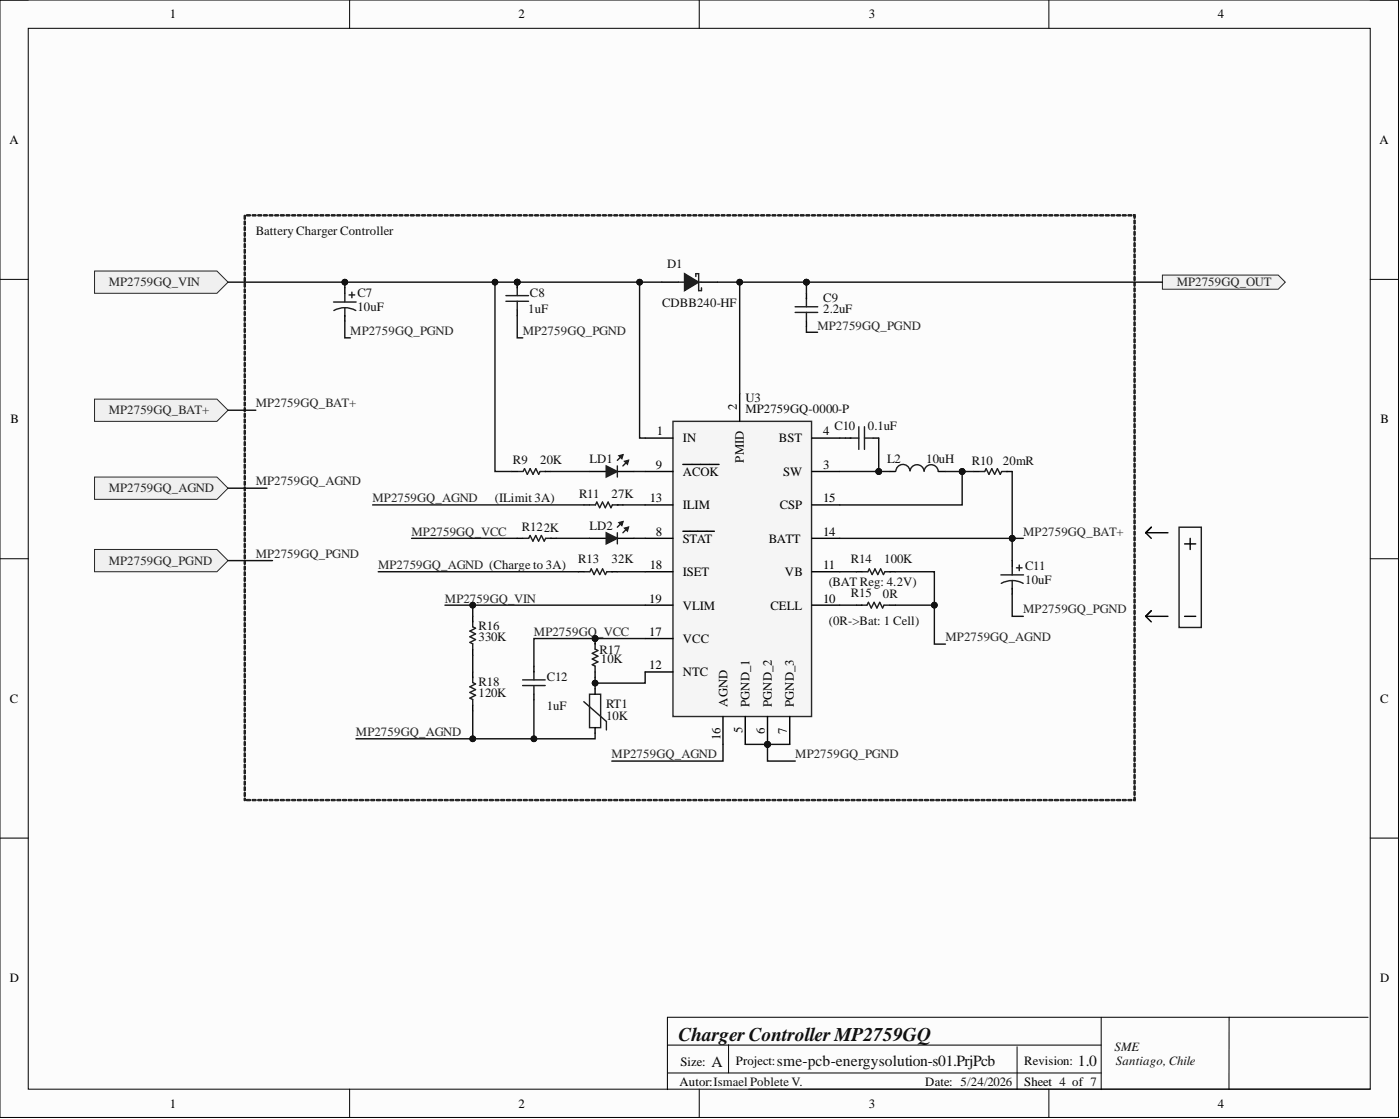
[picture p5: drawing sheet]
<svg xmlns="http://www.w3.org/2000/svg" width="251mm" height="201mm" viewBox="0 0 251 201" stroke-linecap="round" stroke-linejoin="round" font-family="sans-serif">
<defs><g id="words">
<text font-size="3.5" fill="#0e0e0e" x="121.7" y="186.8">Charger Controller MP2759GQ</text>
<g font-size="2.8" fill="#0e0e0e">
<text x="127.6" y="191.3">A</text>
<text x="139.4" y="191.2">sme-pcb-energysolution-s01.PrjPcb</text>
<text x="193.4" y="191.2">1.0</text>
</g>
<g font-size="2.3">
<text x="30.5" y="3.3">1</text>
<text x="93" y="3.3">2</text>
<text x="155.9" y="3.3">3</text>
<text x="218.5" y="3.3">4</text>
<text x="1.7" y="25.8">A</text>
<text x="247.5" y="25.8">A</text>
<text x="1.9" y="76">B</text>
<text x="132.2" y="73.6" transform="rotate(-90 132.2 73.6)">2</text>
<text x="247.7" y="76">B</text>
<text x="117.9" y="78.1">1</text>
<text x="122.5" y="79.3">IN</text>
<text x="133.5" y="83" transform="rotate(-90 133.5 83)">PMID</text>
<text x="139.7" y="79.3">BST</text>
<text x="147.7" y="78.1">4</text>
<text x="117.7" y="84.1">9</text>
<text x="122.5" y="85.3">ACOK</text>
<text x="140.5" y="85.3">SW</text>
<text x="147.7" y="84.1">3</text>
<text x="116.6" y="90.1">13</text>
<text x="122.5" y="91.3">ILIM</text>
<text x="139.9" y="91.3">CSP</text>
<text x="147.7" y="90.1">15</text>
<text x="117.7" y="96.1">8</text>
<text x="122.5" y="97.4">STAT</text>
<text x="138" y="97.4">BATT</text>
<text x="147.7" y="96.1">14</text>
<text x="116.6" y="102.1">18</text>
<text x="122.5" y="103.4">ISET</text>
<text x="140.8" y="103.4">VB</text>
<text x="147.7" y="102.1">11</text>
<text x="116.5" y="108.1">19</text>
<text x="122.5" y="109.4">VLIM</text>
<text x="138.2" y="109.4">CELL</text>
<text x="147.7" y="108.1">10</text>
<text x="116.5" y="114">17</text>
<text x="122.5" y="115.3">VCC</text>
<text x="116.5" y="120">12</text>
<text x="122.5" y="121.3">NTC</text>
<text x="1.8" y="126">C</text>
<text x="130.5" y="126.8" transform="rotate(-90 130.5 126.8)">AGND</text>
<text x="133.2" y="131.5" transform="rotate(-90 133.2 131.5)">5</text>
<text x="134.5" y="126.8" transform="rotate(-90 134.5 126.8)">PGND_1</text>
<text x="137.2" y="131.6" transform="rotate(-90 137.2 131.6)">6</text>
<text x="138.5" y="126.8" transform="rotate(-90 138.5 126.8)">PGND_2</text>
<text x="141.2" y="131.6" transform="rotate(-90 141.2 131.6)">7</text>
<text x="142.4" y="126.8" transform="rotate(-90 142.4 126.8)">PGND_3</text>
<text x="247.6" y="126">C</text>
<text x="129.3" y="132.8" transform="rotate(-90 129.3 132.8)">16</text>
<text x="1.8" y="176.2">D</text>
<text x="247.6" y="176.2">D</text>
<text x="122.1" y="191.2">Size:</text>
<text x="132" y="191.1">Project:</text>
<text x="183.7" y="191.1">Revision:</text>
<text x="121.9" y="194.9">Autor:Ismael Poblete V.</text>
<text x="166" y="194.9">Date: 5/24/2026</text>
<text x="183.7" y="194.9">Sheet 4 of 7</text>
<text x="30.5" y="198.7">1</text>
<text x="93" y="198.7">2</text>
<text x="155.9" y="198.7">3</text>
<text x="218.5" y="198.7">4</text>
</g>
<g font-size="2.3" fill="#0e0e0e">
<text x="45.9" y="42.1">Battery Charger Controller</text>
<text x="64.1" y="53.2">C7</text>
<text x="95" y="53.3">C8</text>
<text x="119.7" y="48.1">D1</text>
<text x="64.1" y="55.7">10uF</text>
<text x="94.8" y="56.1">1uF</text>
<text x="118.8" y="55.2">CDBB240-HF</text>
<text x="147.7" y="56.1">2.2uF</text>
<text x="147.7" y="54.1">C9</text>
<text x="133.7" y="72.1">U3</text>
<text x="133.7" y="74.1">MP2759GQ-0000-P</text>
<text x="149.7" y="77.1">C10</text>
<text x="155.7" y="77.1">0.1uF</text>
<text x="92" y="83.2">R9</text>
<text x="96.9" y="83.2">20K</text>
<text x="105.8" y="83.1">LD1</text>
<text x="159.2" y="83.1">L2</text>
<text x="166.2" y="83.1">10uH</text>
<text x="174.4" y="83.5">R10</text>
<text x="179.9" y="83.5">20mR</text>
<text x="103.9" y="89.3">R11</text>
<text x="109.7" y="89.3">27K</text>
<text x="88.8" y="90.1">(ILimit 3A)</text>
<text x="93.6" y="95.3">R122K</text>
<text x="105.8" y="95.1">LD2</text>
<text x="103.7" y="101.1">R13</text>
<text x="109.7" y="101.1">32K</text>
<text x="152.7" y="101.1">R14</text>
<text x="158.7" y="101.1">100K</text>
<text x="148.7" y="105.1">(BAT Reg: 4.2V)</text>
<text x="152.7" y="107.1">R15</text>
<text x="158.4" y="107.3">0R</text>
<text x="183.9" y="104.7">10uF</text>
<text x="183.9" y="102.2">C11</text>
<text x="85.8" y="113.1">R16</text>
<text x="148.7" y="112.1">(0R-&gt;Bat: 1 Cell)</text>
<text x="85.8" y="115">330K</text>
<text x="107.5" y="117.2">R17</text>
<text x="107.8" y="119">10K</text>
<text x="85.8" y="125">120K</text>
<text x="85.8" y="123.1">R18</text>
<text x="98.1" y="122.2">C12</text>
<text x="98.1" y="127.3">1uF</text>
<text x="108.7" y="129.1">10K</text>
<text x="108.7" y="127">RT1</text>
<text x="200" y="188.5">SME</text>
<text x="200.2" y="191.1">Santiago, Chile</text>
</g>
<g font-size="2.3" fill="#262626">
<text x="19.5" y="51.3">MP2759GQ_VIN</text>
<text x="211.1" y="51.3">MP2759GQ_OUT</text>
<text x="146.7" y="59.1">MP2759GQ_PGND</text>
<text x="62.9" y="60.1">MP2759GQ_PGND</text>
<text x="93.8" y="60.1">MP2759GQ_PGND</text>
<text x="19.5" y="74.3">MP2759GQ_BAT+</text>
<text x="45.9" y="73.1">MP2759GQ_BAT+</text>
<text x="19.5" y="88.3">MP2759GQ_AGND</text>
<text x="45.9" y="87">MP2759GQ_AGND</text>
<text x="66.8" y="90.1">MP2759GQ_AGND</text>
<text x="19.5" y="101.3">MP2759GQ_PGND</text>
<text x="45.9" y="100.1">MP2759GQ_PGND</text>
<text x="73.8" y="96.1">MP2759GQ_VCC</text>
<text x="183.6" y="96.1">MP2759GQ_BAT+</text>
<text x="67.8" y="102.1">MP2759GQ_AGND (Charge to 3A)</text>
<text x="79.8" y="108.1">MP2759GQ_VIN</text>
<text x="183.6" y="110">MP2759GQ_PGND</text>
<text x="95.8" y="114">MP2759GQ_VCC</text>
<text x="169.6" y="115">MP2759GQ_AGND</text>
<text x="63.9" y="132">MP2759GQ_AGND</text>
<text x="109.7" y="136">MP2759GQ_AGND</text>
<text x="142.7" y="136">MP2759GQ_PGND</text>
</g>
</g></defs>
<path d="M0 0h250.9v200.5h-250.9z" fill-rule="evenodd" fill="#fcfcfc"/>
<path d="M0 0h250.9v200.5h-250.9z" fill="none" stroke="#000" stroke-width=".18"/>
<path d="M5.1 5.1h240.7v190.3h-240.7z" fill-rule="evenodd" fill="#fcfcfc"/>
<g fill="none" stroke="#000" stroke-width=".18">
<path d="M0 0h5.1M5.1 5.1h240.7v190.3h-240.7zM62.7 0v5.1M125.5 0v5.1M188.2 0v5.1M245.8 0h5.1v5.1M0 50.1h5.1M245.8 50.1h5.1M0 100.2h5.1M245.8 100.2h5.1M0 150.3h5.1M245.8 150.3h5.1"/>
<path d="M62.7 195.4v5.1M119.7 187.5h77.9M119.7 192.5h77.9M125.5 195.4v5.1M130.7 187.4v5.1M134.3 195.4h111.5M182.5 187.8v7.6M188.2 195.4v5.1M197.6 182.5v13M220.5 182.5v12.9M245.5 182.5h-125.8v13M250.9 195.4v5.1"/>
</g>
<circle cx="137.7" cy="133.5" r=".51" fill="#0e0e0e"/>
<circle cx="137.7" cy="133.5" r=".51" fill="none" stroke="#0e0e0e" stroke-width=".18"/>
<path d="M120.7 75.6h24.9v52.9h-24.9z" fill-rule="evenodd" fill="#f5f5f5"/>
<path d="M120.7 75.6h24.9v52.9h-24.9z" fill="none" stroke="#262626" stroke-width=".25"/>
<path d="M115.7 78.6h5M132.7 70.6v5M145.7 78.6h5M145.7 84.6h5M133.7 128.5v5M137.7 128.5v5" fill="none" stroke="#000" stroke-width=".25"/>
<circle cx="137.7" cy="133.5" r=".51" fill="#0e0e0e"/>
<circle cx="137.7" cy="133.5" r=".51" fill="none" stroke="#0e0e0e" stroke-width=".18"/>
<g fill="none" stroke="#000" stroke-width=".25">
<path d="M118.7 50.6h3M115.7 96.6h5M115.7 84.6h5M115.7 90.6h5M122.5 95.3h5.7M122.5 83.3h6.5M145.7 96.6h5M145.7 90.6h5M115.7 108.6h5M115.7 102.6h5M115.7 114.5h5M145.7 108.6h5"/>
<path d="M145.7 102.6h5M115.7 120.5h5M129.7 128.5v5M141.7 128.5v5"/>
</g>
<path d="M122.8 49.1l2.5 1.5-2.5 1.5z" fill="#1c1c1c"/>
<path d="M121.7 50.6h4M122.8 49.1l2.5 1.5-2.5 1.5zM124.8 49.6v-.5h.5v3h.6v-.5" fill="none" stroke="#1c1c1c" stroke-width=".25"/>
<path d="M125.7 50.6h3" fill="none" stroke="#000" stroke-width=".25"/>
<path d="M17 48.6h21.9l2 2-2 2h-21.9z" fill-rule="evenodd" fill="#f0f0f0"/>
<path d="M17 48.6h21.9l2 2-2 2h-21.9z" fill="none" stroke="#262626" stroke-width=".18"/>
<path d="M159.7 84.6h1M168.3 84.6h1.3" fill="none" stroke="#000" stroke-width=".25"/>
<path d="M163.2 84.4a1.27 1.27 0 0 0-1.3-1.1 1.27 1.27 0 0 0-1.2 1.2M163.3 84.5a1.27 1.27 0 0 1 1.3-1.1 1.27 1.27 0 0 1 1.2 1.1M165.8 84.5a1.27 1.27 0 0 1 1.3-1.1 1.27 1.27 0 0 1 1.2 1.1" fill="none" stroke="#1c1c1c" stroke-width=".25"/>
<path d="M208.6 49.3h20.7l1.3 1.3-1.3 1.3h-20.7z" fill-rule="evenodd" fill="#f0f0f0"/>
<path d="M208.6 49.3h20.7l1.3 1.3-1.3 1.3h-20.7z" fill="none" stroke="#262626" stroke-width=".18"/>
<path d="M43.8 143.2l.2 .1-.1 .4-.1-.2zM43.8 142.2l.2 .1v.5l-.1 .1-.1-.1zM43.8 141.1l.2 .1v.5l-.1 .2-.1-.2zM43.8 140.1l.2 .1v.5l-.1 .2-.1-.2zM43.8 139.1l.2 .1v.5l-.1 .1-.1-.1zM43.8 138.1l.2 .1v.5l-.1 .1-.1-.1zM43.8 137.1l.2 .1v.5l-.1 .1-.1-.1zM43.8 136.1l.2 .1v.5l-.1 .1-.1-.1zM43.8 135.1l.2 .1v.5l-.1 .1-.1-.1zM43.8 134l.2 .1v.5l-.1 .2-.1-.2zM43.8 133l.2 .1v.5l-.1 .2-.1-.2zM43.8 132l.2 .1v.5l-.1 .1-.1-.1zM43.8 131l.2 .1v.5l-.1 .1-.1-.1zM43.8 130l.2 .1v.5l-.1 .1-.1-.1zM43.8 129l.2 .1v.5l-.1 .1-.1-.1zM43.8 128h.2v.6l-.1 .1-.1-.1zM43.8 126.9l.2 .1v.5l-.1 .2-.1-.2zM43.8 125.9l.2 .1v.5l-.1 .2-.1-.2zM43.8 124.9l.2 .1v.5l-.1 .1-.1-.1zM43.8 123.9l.2 .1v.5l-.1 .1-.1-.1zM43.8 122.9l.2 .1v.5l-.1 .1-.1-.1zM43.8 121.9l.2 .1v.5l-.1 .1-.1-.1zM43.8 120.9h.2v.5l-.1 .2-.1-.2zM43.8 119.8l.2 .1v.5l-.1 .2-.1-.2zM43.8 118.8l.2 .1v.5l-.1 .1-.1-.1zM43.8 117.8l.2 .1v.5l-.1 .1-.1-.1zM43.8 116.8l.2 .1v.5l-.1 .1-.1-.1zM43.8 115.8l.2 .1v.5l-.1 .1-.1-.1zM43.8 114.8l.2 .1v.5l-.1 .1-.1-.1zM43.8 113.7l.2 .1v.5l-.1 .2-.1-.2zM43.8 112.7l.2 .1v.5l-.1 .2-.1-.2zM43.8 111.7l.2 .1v.5l-.1 .1-.1-.1zM43.8 110.7l.2 .1v.5l-.1 .1-.1-.1zM43.8 109.7l.2 .1v.5l-.1 .1-.1-.1zM43.8 108.7l.2 .1v.5l-.1 .1-.1-.1zM43.8 107.7h.2v.6l-.1 .1-.1-.1zM43.8 106.6l.2 .1v.5l-.1 .2-.1-.2zM43.8 105.6l.2 .1v.5l-.1 .2-.1-.2zM43.8 104.6l.2 .1v.5l-.1 .1-.1-.1zM43.8 103.6l.2 .1v.5l-.1 .1-.1-.1zM43.8 102.6l.2 .1v.5l-.1 .1-.1-.1zM43.8 101.6l.2 .1v.5l-.1 .1-.1-.1zM43.8 100.6h.2v.6l-.1 .1-.1-.1zM43.8 99.5l.2 .1v.5l-.1 .2-.1-.2zM43.8 98.5l.2 .1v.5l-.1 .1-.1-.1zM43.8 97.5l.2 .1v.5l-.1 .1-.1-.1zM43.8 96.5l.2 .1v.5l-.1 .1-.1-.1zM43.8 95.5l.2 .1v.5l-.1 .1-.1-.1zM43.8 94.5l.2 .1v.5l-.1 .1-.1-.1zM43.8 93.4l.2 .1v.5l-.1 .2-.1-.2zM43.8 92.4l.2 .1v.5l-.1 .2-.1-.2zM43.8 91.4l.2 .1v.5l-.1 .1-.1-.1zM43.8 90.4l.2 .1v.5l-.1 .1-.1-.1zM43.8 89.4l.2 .1v.5l-.1 .1-.1-.1zM43.8 88.4l.2 .1v.5l-.1 .1-.1-.1zM43.8 87.4h.2v.6l-.1 .1-.1-.1zM43.8 86.3l.2 .1v.5l-.1 .2-.1-.2zM43.8 85.3l.2 .1v.5l-.1 .2-.1-.2zM43.8 84.3l.2 .1v.5l-.1 .1-.1-.1zM43.8 83.3l.2 .1v.5l-.1 .1-.1-.1zM43.8 82.3l.2 .1v.5l-.1 .1-.1-.1zM43.8 81.3l.2 .1v.5l-.1 .1-.1-.1zM43.8 80.3h.2v.6l-.1 .1-.1-.1zM43.8 79.2l.2 .1v.5l-.1 .2-.1-.2zM43.8 78.2l.2 .1v.5l-.1 .1-.1-.1zM43.8 77.2l.2 .1v.5l-.1 .1-.1-.1zM43.8 76.2l.2 .1v.5l-.1 .1-.1-.1zM43.8 75.2l.2 .1v.5l-.1 .1-.1-.1zM43.8 74.2l.2 .1v.5l-.1 .1-.1-.1zM43.8 73.1l.2 .1v.5l-.1 .2-.1-.2zM43.8 72.1l.2 .1v.5l-.1 .2-.1-.2zM43.8 71.1l.2 .1v.5l-.1 .1-.1-.1zM43.8 70.1l.2 .1v.5l-.1 .1-.1-.1zM43.8 69.1l.2 .1v.5l-.1 .1-.1-.1zM43.8 68.1l.2 .1v.5l-.1 .1-.1-.1zM43.8 67.1h.2v.6l-.1 .1-.1-.1zM43.8 66l.2 .1v.5l-.1 .2-.1-.2zM43.8 65l.2 .1v.5l-.1 .2-.1-.2zM43.8 64l.2 .1v.5l-.1 .1-.1-.1zM43.8 63l.2 .1v.5l-.1 .1-.1-.1zM43.8 62l.2 .1v.5l-.1 .1-.1-.1zM43.8 61l.2 .1v.5l-.1 .1-.1-.1zM43.8 60h.2v.6l-.1 .1-.1-.1zM43.8 58.9l.2 .1v.5l-.1 .2-.1-.2zM43.8 57.9l.2 .1v.5l-.1 .1-.1-.1zM43.8 56.9l.2 .1v.5l-.1 .1-.1-.1zM43.8 55.9l.2 .1v.5l-.1 .1-.1-.1zM43.8 54.9l.2 .1v.5l-.1 .1-.1-.1zM43.8 53.9l.2 .1v.5l-.1 .1-.1-.1zM43.8 52.8l.2 .1v.5l-.1 .2-.1-.2zM43.8 51.8l.2 .1v.5l-.1 .2-.1-.2zM43.8 50.8l.2 .1v.5l-.1 .1-.1-.1zM43.8 49.8l.2 .1v.5l-.1 .1-.1-.1zM43.8 48.8l.2 .1v.5l-.1 .1-.1-.1zM43.8 47.8l.2 .1v.5l-.1 .1-.1-.1zM43.8 46.8l.2 .1v.5l-.1 .1-.1-.1zM43.8 45.7l.2 .1v.5l-.1 .2-.1-.2zM43.8 44.7l.2 .1v.5l-.1 .2-.1-.2zM43.8 43.7l.2 .1v.5l-.1 .1-.1-.1zM43.8 42.7l.2 .1v.5l-.1 .1-.1-.1zM43.8 41.7l.2 .1v.5l-.1 .1-.1-.1zM43.8 40.7l.2 .1v.5l-.1 .1-.1-.1zM43.8 39.7h.2v.6l-.1 .1-.1-.1zM43.8 38.6l.2 .1v.5l-.1 .2-.1-.2zM44.2 38.5h.6l.2 .1-.2 .2h-.5zM45.2 38.5h.6l.2 .1-.2 .2h-.5zM46.3 38.5h.6l.1 .1-.1 .2h-.6zM47.3 38.5h.6l.1 .1-.1 .2h-.5zM48.3 38.5h.6l.1 .1-.1 .2h-.5zM49.3 38.5h.6l.1 .1-.1 .2h-.5zM50.3 38.5h.6l.1 .1-.1 .2h-.5zM51.3 38.5h.6l.2 .1-.2 .2h-.5zM52.3 38.5h.6l.2 .1-.2 .2h-.5zM53.4 38.5h.6l.1 .1-.1 .2h-.6zM54.4 38.5h.6l.1 .1-.1 .2h-.5zM55.4 38.5h.6l.1 .1-.1 .2h-.5zM56.4 38.5h.6l.1 .1-.1 .2h-.5zM57.4 38.5h.6l.1 .1-.1 .2h-.5zM58.4 38.5h.6l.1 .1-.1 .2h-.5zM59.4 38.5h.6l.2 .1-.2 .2h-.5zM60.4 38.5h.6l.2 .1-.2 .2h-.5zM61.5 38.5h.6l.1 .1-.1 .2h-.5zM62.5 38.5h.6l.1 .1-.1 .2h-.5zM63.5 38.5h.6l.1 .1-.1 .2h-.5zM64.5 38.5h.6l.1 .1-.1 .2h-.5zM65.5 38.5h.6l.1 .1-.1 .2h-.5zM66.5 38.5h.6l.2 .1-.2 .2h-.5zM67.5 38.5h.6l.2 .1-.2 .2h-.5zM68.6 38.5h.6l.1 .1-.1 .2h-.5zM69.6 38.5h.6l.1 .1-.1 .2h-.5zM70.6 38.5h.6l.1 .1-.1 .2h-.5zM71.6 38.5h.6l.1 .1-.1 .2h-.5zM72.6 38.5h.6l.1 .1-.1 .2h-.5zM73.6 38.5h.6l.2 .1-.2 .2h-.5zM74.6 38.5h.6l.2 .1-.2 .2h-.5zM75.7 38.5h.6l.1 .1-.1 .2h-.6zM76.7 38.5h.6l.1 .1-.1 .2h-.5zM77.7 38.5h.6l.1 .1-.1 .2h-.5zM78.7 38.5h.6l.1 .1-.1 .2h-.5zM79.7 38.5h.6l.1 .1-.1 .2h-.5zM80.7 38.5h.6l.1 .1-.1 .2h-.5zM81.7 38.5h.6l.2 .1-.2 .2h-.5zM82.8 38.5h.6l.1 .1-.1 .2h-.6zM83.8 38.5h.6l.1 .1-.1 .2h-.5zM84.8 38.5h.6l.1 .1-.1 .2h-.5zM85.8 38.5h.6l.1 .1-.1 .2h-.5zM86.8 38.5h.6l.1 .1-.1 .2h-.5zM87.8 38.5h.6l.1 .1-.1 .2h-.5zM88.8 38.5h.6l.2 .1-.2 .2h-.5zM89.8 38.5h.6l.2 .1-.2 .2h-.5zM90.9 38.5h.6l.1 .1-.1 .2h-.5zM91.9 38.5h.6l.1 .1-.1 .2h-.5zM92.9 38.5h.6l.1 .1-.1 .2h-.5zM93.9 38.5h.6l.1 .1-.1 .2h-.5zM94.9 38.5h.6l.1 .1-.1 .2h-.5zM95.9 38.5h.6l.2 .1-.2 .2h-.5zM96.9 38.5h.6l.2 .1-.2 .2h-.5zM98 38.5h.6l.1 .1-.1 .2h-.5zM99 38.5h.6l.1 .1-.1 .2h-.5zM100 38.5h.6l.1 .1-.1 .2h-.5zM101 38.5h.6l.1 .1-.1 .2h-.5zM102 38.5h.6l.1 .1-.1 .2h-.5zM103 38.5h.6l.2 .1-.2 .2h-.5zM104 38.5h.6l.2 .1-.2 .2h-.5zM105.1 38.5h.6l.1 .1-.1 .2h-.6zM106.1 38.5h.6l.1 .1-.1 .2h-.5zM107.1 38.5h.6l.1 .1-.1 .2h-.5zM108.1 38.5h.6l.1 .1-.1 .2h-.5zM109.1 38.5h.6l.1 .1-.1 .2h-.5zM110.1 38.5h.6l.1 .1-.1 .2h-.5zM111.1 38.5h.6l.2 .1-.2 .2h-.5zM112.2 38.5h.5l.2 .1-.2 .2h-.5zM113.2 38.5h.6l.1 .1-.1 .2h-.5zM114.2 38.5h.6l.1 .1-.1 .2h-.5zM115.2 38.5h.6l.1 .1-.1 .2h-.5zM116.2 38.5h.6l.1 .1-.1 .2h-.5zM117.2 38.5h.6l.1 .1-.1 .2h-.5zM118.2 38.5h.6l.2 .1-.2 .2h-.5zM119.2 38.5h.6l.2 .1-.2 .2h-.5zM120.3 38.5h.6l.1 .1-.1 .2h-.5zM121.3 38.5h.6l.1 .1-.1 .2h-.5zM122.3 38.5h.6l.1 .1-.1 .2h-.5zM123.3 38.5h.6l.1 .1-.1 .2h-.5zM124.3 38.5h.6l.1 .1-.1 .2h-.5zM125.3 38.5h.6l.2 .1-.2 .2h-.5zM126.3 38.5h.6l.2 .1-.2 .2h-.5zM127.4 38.5h.6l.1 .1-.1 .2h-.6zM128.4 38.5h.6l.1 .1-.1 .2h-.5zM129.4 38.5h.6l.1 .1-.1 .2h-.5zM130.4 38.5h.6l.1 .1-.1 .2h-.5zM131.4 38.5h.6l.1 .1-.1 .2h-.5zM132.4 38.5h.6l.2 .1-.2 .2h-.5zM133.4 38.5h.6l.2 .1-.2 .2h-.5zM134.5 38.5h.6l.1 .1-.1 .2h-.6zM135.5 38.5h.6l.1 .1-.1 .2h-.5zM136.5 38.5h.6l.1 .1-.1 .2h-.5zM137.5 38.5h.6l.1 .1-.1 .2h-.5zM138.5 38.5h.6l.1 .1-.1 .2h-.5zM139.5 38.5h.6l.1 .1-.1 .2h-.5zM140.5 38.5h.6l.2 .1-.2 .2h-.5zM141.6 38.5h.5l.2 .1-.2 .2h-.5zM142.6 38.5h.6l.1 .1-.1 .2h-.5zM143.6 38.5h.6l.1 .1-.1 .2h-.5zM144.6 38.5h.6l.1 .1-.1 .2h-.5zM145.6 38.5h.6l.1 .1-.1 .2h-.5zM146.6 38.5h.6l.1 .1-.1 .2h-.5zM147.6 38.5h.6l.2 .1-.2 .2h-.5zM148.6 38.5h.6l.2 .1-.2 .2h-.5zM149.7 38.5h.6l.1 .1-.1 .2h-.5zM150.7 38.5h.6l.1 .1-.1 .2h-.5zM151.7 38.5h.6l.1 .1-.1 .2h-.5zM152.7 38.5h.6l.1 .1-.1 .2h-.5zM153.7 38.5h.6l.1 .1-.1 .2h-.5zM154.7 38.5h.6l.2 .1-.2 .2h-.5zM155.7 38.5h.6l.2 .1-.2 .2h-.5zM156.8 38.5h.6l.1 .1-.1 .2h-.6zM157.8 38.5h.6l.1 .1-.1 .2h-.5zM158.8 38.5h.6l.1 .1-.1 .2h-.5zM159.8 38.5h.6l.1 .1-.1 .2h-.5zM160.8 38.5h.6l.1 .1-.1 .2h-.5zM161.8 38.5h.6l.2 .1-.2 .2h-.5zM162.8 38.5h.6l.2 .1-.2 .2h-.5zM163.9 38.5h.6l.1 .1-.1 .2h-.6zM164.9 38.5h.6l.1 .1-.1 .2h-.5zM165.9 38.5h.6l.1 .1-.1 .2h-.5zM166.9 38.5h.6l.1 .1-.1 .2h-.5zM167.9 38.5h.6l.1 .1-.1 .2h-.5zM168.9 38.5h.6l.1 .1-.1 .2h-.5zM169.9 38.5h.6l.2 .1-.2 .2h-.5zM171 38.5h.5l.2 .1-.2 .2h-.5zM172 38.5h.6l.1 .1-.1 .2h-.5zM173 38.5h.6l.1 .1-.1 .2h-.5zM174 38.5h.6l.1 .1-.1 .2h-.5zM175 38.5h.6l.1 .1-.1 .2h-.5zM176 38.5h.6l.1 .1-.1 .2h-.5zM177 38.5h.6l.2 .1-.2 .2h-.5zM178 38.5h.6l.2 .1-.2 .2h-.5zM179.1 38.5h.6l.1 .1-.1 .2h-.5zM180.1 38.5h.6l.1 .1-.1 .2h-.5zM181.1 38.5h.6l.1 .1-.1 .2h-.5zM182.1 38.5h.6l.1 .1-.1 .2h-.5zM183.1 38.5h.6l.1 .1-.1 .2h-.5zM184.1 38.5h.6l.2 .1-.2 .2h-.5zM185.1 38.5h.6l.2 .1-.2 .2h-.5zM186.2 38.5h.6l.1 .1-.1 .2h-.6zM187.2 38.5h.6l.1 .1-.1 .2h-.5zM188.2 38.5h.6l.1 .1-.1 .2h-.5zM189.2 38.5h.6l.1 .1-.1 .2h-.5zM190.2 38.5h.6l.1 .1-.1 .2h-.5zM191.2 38.5h.6l.2 .1-.2 .2h-.5zM192.2 38.5h.6l.2 .1-.2 .2h-.5zM193.3 38.5h.6l.1 .1-.1 .2h-.6zM194.3 38.5h.6l.1 .1-.1 .2h-.5zM195.3 38.5h.6l.1 .1-.1 .2h-.5zM196.3 38.5h.6l.1 .1-.1 .2h-.5zM197.3 38.5h.6l.1 .1-.1 .2h-.5zM198.3 38.5h.6l.1 .1-.1 .2h-.5zM199.3 38.5h.6l.2 .1-.2 .2h-.5zM200.3 38.5h.6l.2 .1-.2 .2h-.5zM201.4 38.5h.6l.1 .1-.1 .2h-.5zM202.4 38.5h.6l.1 .1-.1 .2h-.5zM203.4 38.5h.3v.6l-.1 .1-.2-.1v-.5l.2 .2-.2-.1zM203.5 39.5l.2 .1v.5l-.1 .1-.2-.1zM203.5 40.5l.2 .1v.5l-.1 .1-.2-.1zM203.5 41.5l.2 .1v.5l-.1 .1-.2-.1zM203.5 42.5l.2 .1v.5l-.1 .1-.2-.1zM203.5 43.5l.2 .1v.5l-.1 .2-.2-.2zM203.5 44.6h.2v.5l-.1 .2-.2-.2zM203.5 45.6l.2 .1v.5l-.1 .1-.2-.1zM203.5 46.6l.2 .1v.5l-.1 .1-.2-.1zM203.5 47.6l.2 .1v.5l-.1 .1-.2-.1zM203.5 48.6l.2 .1v.5l-.1 .1-.2-.1zM203.5 49.6l.2 .1v.5l-.1 .2-.2-.2zM203.5 50.6l.2 .1v.5l-.1 .2-.2-.2zM203.5 51.7h.2v.6l-.1 .1-.2-.1zM203.5 52.7l.2 .1v.5l-.1 .1-.2-.1zM203.5 53.7l.2 .1v.5l-.1 .1-.2-.1zM203.5 54.7l.2 .1v.5l-.1 .1-.2-.1zM203.5 55.7l.2 .1v.5l-.1 .1-.2-.1zM203.5 56.7l.2 .1v.5l-.1 .2-.2-.2zM203.5 57.7l.2 .1v.5l-.1 .2-.2-.2zM203.5 58.8l.2 .1v.5l-.1 .1-.2-.1zM203.5 59.8l.2 .1v.5l-.1 .1-.2-.1zM203.5 60.8l.2 .1v.5l-.1 .1-.2-.1zM203.5 61.8l.2 .1v.5l-.1 .1-.2-.1zM203.5 62.8l.2 .1v.5l-.1 .1-.2-.1zM203.5 63.8l.2 .1v.5l-.1 .2-.2-.2zM203.5 64.8l.2 .1v.5l-.1 .2-.2-.2zM203.5 65.9l.2 .1v.5l-.1 .1-.2-.1zM203.5 66.9l.2 .1v.5l-.1 .1-.2-.1zM203.5 67.9l.2 .1v.5l-.1 .1-.2-.1zM203.5 68.9l.2 .1v.5l-.1 .1-.2-.1zM203.5 69.9l.2 .1v.5l-.1 .1-.2-.1zM203.5 70.9l.2 .1v.5l-.1 .2-.2-.2zM203.5 72h.2v.6l-.1 .1-.2-.1zM203.5 73l.2 .1v.5l-.1 .1-.2-.1zM203.5 74l.2 .1v.5l-.1 .1-.2-.1zM203.5 75l.2 .1v.5l-.1 .1-.2-.1zM203.5 76l.2 .1v.5l-.1 .1-.2-.1zM203.5 77l.2 .1v.5l-.1 .2-.2-.2zM203.5 78l.2 .1v.5l-.1 .2-.2-.2zM203.5 79.1h.2v.6l-.1 .1-.2-.1zM203.5 80.1l.2 .1v.5l-.1 .1-.2-.1zM203.5 81.1l.2 .1v.5l-.1 .1-.2-.1zM203.5 82.1l.2 .1v.5l-.1 .1-.2-.1zM203.5 83.1l.2 .1v.5l-.1 .1-.2-.1zM203.5 84.1l.2 .1v.5l-.1 .2-.2-.2zM203.5 85.1l.2 .1v.5l-.1 .2-.2-.2zM203.5 86.2l.2 .1v.5l-.1 .1-.2-.1zM203.5 87.2l.2 .1v.5l-.1 .1-.2-.1zM203.5 88.2l.2 .1v.5l-.1 .1-.2-.1zM203.5 89.2l.2 .1v.5l-.1 .1-.2-.1zM203.5 90.2l.2 .1v.5l-.1 .1-.2-.1zM203.5 91.2l.2 .1v.5l-.1 .2-.2-.2zM203.5 92.3h.2v.6l-.1 .1-.2-.1zM203.5 93.3l.2 .1v.5l-.1 .1-.2-.1zM203.5 94.3l.2 .1v.5l-.1 .1-.2-.1zM203.5 95.3l.2 .1v.5l-.1 .1-.2-.1zM203.5 96.3l.2 .1v.5l-.1 .1-.2-.1zM203.5 97.3l.2 .1v.5l-.1 .2-.2-.2zM203.5 98.3l.2 .1v.5l-.1 .2-.2-.2zM203.5 99.4h.2v.6l-.1 .1-.2-.1zM203.5 100.4l.2 .1v.5l-.1 .1-.2-.1zM203.5 101.4l.2 .1v.5l-.1 .1-.2-.1zM203.5 102.4l.2 .1v.5l-.1 .1-.2-.1zM203.5 103.4l.2 .1v.5l-.1 .1-.2-.1zM203.5 104.4l.2 .1v.5l-.1 .2-.2-.2zM203.5 105.4l.2 .1v.5l-.1 .2-.2-.2zM203.5 106.5l.2 .1v.5l-.1 .1-.2-.1zM203.5 107.5l.2 .1v.5l-.1 .1-.2-.1zM203.5 108.5l.2 .1v.5l-.1 .1-.2-.1zM203.5 109.5l.2 .1v.5l-.1 .1-.2-.1zM203.5 110.5l.2 .1v.5l-.1 .1-.2-.1zM203.5 111.5l.2 .1v.5l-.1 .2-.2-.2zM203.5 112.6h.2v.5l-.1 .2-.2-.2zM203.5 113.6l.2 .1v.5l-.1 .1-.2-.1zM203.5 114.6l.2 .1v.5l-.1 .1-.2-.1zM203.5 115.6l.2 .1v.5l-.1 .1-.2-.1zM203.5 116.6l.2 .1v.5l-.1 .1-.2-.1zM203.5 117.6l.2 .1v.5l-.1 .2-.2-.2zM203.5 118.6l.2 .1v.5l-.1 .2-.2-.2zM203.5 119.7h.2v.6l-.1 .1-.2-.1zM203.5 120.7l.2 .1v.5l-.1 .1-.2-.1zM203.5 121.7l.2 .1v.5l-.1 .1-.2-.1zM203.5 122.7l.2 .1v.5l-.1 .1-.2-.1zM203.5 123.7l.2 .1v.5l-.1 .1-.2-.1zM203.5 124.7l.2 .1v.5l-.1 .2-.2-.2zM203.5 125.7l.2 .1v.5l-.1 .2-.2-.2zM203.5 126.8l.2 .1v.5l-.1 .1-.2-.1zM203.5 127.8l.2 .1v.5l-.1 .1-.2-.1zM203.5 128.8l.2 .1v.5l-.1 .1-.2-.1zM203.5 129.8l.2 .1v.5l-.1 .1-.2-.1zM203.5 130.8l.2 .1v.5l-.1 .1-.2-.1zM203.5 131.8l.2 .1v.5l-.1 .2-.2-.2zM203.5 132.8l.2 .1v.5l-.1 .2-.2-.2zM203.5 133.9l.2 .1v.5l-.1 .1-.2-.1zM203.5 134.9l.2 .1v.5l-.1 .1-.2-.1zM203.5 135.9l.2 .1v.5l-.1 .1-.2-.1zM203.5 136.9l.2 .1v.5l-.1 .1-.2-.1zM203.5 137.9l.2 .1v.5l-.1 .1-.2-.1zM203.5 138.9l.2 .1v.5l-.1 .2-.2-.2zM203.5 140h.2v.6l-.1 .1-.2-.1zM203.5 141l.2 .1v.5l-.1 .1-.2-.1zM203.5 142l.2 .1v.5l-.1 .1-.2-.1zM203.5 143l.2 .1v.6l-.3-.2 .2-.1-.2 .1zM202.4 143.4h.6l.1 .1-.1 .2h-.5zM201.4 143.4h.6l.1 .1-.1 .2h-.5zM200.3 143.4h.6l.2 .1-.2 .2h-.5zM199.3 143.4h.6l.2 .1-.2 .2h-.5zM198.3 143.4h.6l.1 .1-.1 .2h-.5zM197.3 143.4h.6l.1 .1-.1 .2h-.5zM196.3 143.4h.6l.1 .1-.1 .2h-.5zM195.3 143.4h.6l.1 .1-.1 .2h-.5zM194.3 143.4h.6l.1 .1-.1 .2h-.5zM193.3 143.4h.6l.1 .1-.1 .2h-.6zM192.2 143.4h.6l.2 .1-.2 .2h-.5zM191.2 143.4h.6l.2 .1-.2 .2h-.5zM190.2 143.4h.6l.1 .1-.1 .2h-.5zM189.2 143.4h.6l.1 .1-.1 .2h-.5zM188.2 143.4h.6l.1 .1-.1 .2h-.5zM187.2 143.4h.6l.1 .1-.1 .2h-.5zM186.2 143.4h.6l.1 .1-.1 .2h-.6zM185.1 143.4h.6l.2 .1-.2 .2h-.5zM184.1 143.4h.6l.2 .1-.2 .2h-.5zM183.1 143.4h.6l.1 .1-.1 .2h-.5zM182.1 143.4h.6l.1 .1-.1 .2h-.5zM181.1 143.4h.6l.1 .1-.1 .2h-.5zM180.1 143.4h.6l.1 .1-.1 .2h-.5zM179.1 143.4h.6l.1 .1-.1 .2h-.5zM178 143.4h.6l.2 .1-.2 .2h-.5zM177 143.4h.6l.2 .1-.2 .2h-.5zM176 143.4h.6l.1 .1-.1 .2h-.5zM175 143.4h.6l.1 .1-.1 .2h-.5zM174 143.4h.6l.1 .1-.1 .2h-.5zM173 143.4h.6l.1 .1-.1 .2h-.5zM172 143.4h.6l.1 .1-.1 .2h-.5zM171 143.4h.5l.2 .1-.2 .2h-.5zM169.9 143.4h.6l.2 .1-.2 .2h-.5zM168.9 143.4h.6l.1 .1-.1 .2h-.5zM167.9 143.4h.6l.1 .1-.1 .2h-.5zM166.9 143.4h.6l.1 .1-.1 .2h-.5zM165.9 143.4h.6l.1 .1-.1 .2h-.5zM164.9 143.4h.6l.1 .1-.1 .2h-.5zM163.9 143.4h.6l.1 .1-.1 .2h-.6zM162.8 143.4h.6l.2 .1-.2 .2h-.5zM161.8 143.4h.6l.2 .1-.2 .2h-.5zM160.8 143.4h.6l.1 .1-.1 .2h-.5zM159.8 143.4h.6l.1 .1-.1 .2h-.5zM158.8 143.4h.6l.1 .1-.1 .2h-.5zM157.8 143.4h.6l.1 .1-.1 .2h-.5zM156.8 143.4h.6l.1 .1-.1 .2h-.6zM155.7 143.4h.6l.2 .1-.2 .2h-.5zM154.7 143.4h.6l.2 .1-.2 .2h-.5zM153.7 143.4h.6l.1 .1-.1 .2h-.5zM152.7 143.4h.6l.1 .1-.1 .2h-.5zM151.7 143.4h.6l.1 .1-.1 .2h-.5zM150.7 143.4h.6l.1 .1-.1 .2h-.5zM149.7 143.4h.6l.1 .1-.1 .2h-.5zM148.6 143.4h.6l.2 .1-.2 .2h-.5zM147.6 143.4h.6l.2 .1-.2 .2h-.5zM146.6 143.4h.6l.1 .1-.1 .2h-.5zM145.6 143.4h.6l.1 .1-.1 .2h-.5zM144.6 143.4h.6l.1 .1-.1 .2h-.5zM143.6 143.4h.6l.1 .1-.1 .2h-.5zM142.6 143.4h.6l.1 .1-.1 .2h-.5zM141.6 143.4h.5l.2 .1-.2 .2h-.5zM140.5 143.4h.6l.2 .1-.2 .2h-.5zM139.5 143.4h.6l.1 .1-.1 .2h-.5zM138.5 143.4h.6l.1 .1-.1 .2h-.5zM137.5 143.4h.6l.1 .1-.1 .2h-.5zM136.5 143.4h.6l.1 .1-.1 .2h-.5zM135.5 143.4h.6l.1 .1-.1 .2h-.5zM134.5 143.4h.6l.1 .1-.1 .2h-.6zM133.4 143.4h.6l.2 .1-.2 .2h-.5zM132.4 143.4h.6l.2 .1-.2 .2h-.5zM131.4 143.4h.6l.1 .1-.1 .2h-.5zM130.4 143.4h.6l.1 .1-.1 .2h-.5zM129.4 143.4h.6l.1 .1-.1 .2h-.5zM128.4 143.4h.6l.1 .1-.1 .2h-.5zM127.4 143.4h.6l.1 .1-.1 .2h-.6zM126.3 143.4h.6l.2 .1-.2 .2h-.5zM125.3 143.4h.6l.2 .1-.2 .2h-.5zM124.3 143.4h.6l.1 .1-.1 .2h-.5zM123.3 143.4h.6l.1 .1-.1 .2h-.5zM122.3 143.4h.6l.1 .1-.1 .2h-.5zM121.3 143.4h.6l.1 .1-.1 .2h-.5zM120.3 143.4h.6l.1 .1-.1 .2h-.5zM119.2 143.4h.6l.2 .1-.2 .2h-.5zM118.2 143.4h.6l.2 .1-.2 .2h-.5zM117.2 143.4h.6l.1 .1-.1 .2h-.5zM116.2 143.4h.6l.1 .1-.1 .2h-.5zM115.2 143.4h.6l.1 .1-.1 .2h-.5zM114.2 143.4h.6l.1 .1-.1 .2h-.5zM113.2 143.4h.6l.1 .1-.1 .2h-.5zM112.2 143.4h.5l.2 .1-.2 .2h-.5zM111.1 143.4h.6l.2 .1-.2 .2h-.5zM110.1 143.4h.6l.1 .1-.1 .2h-.5zM109.1 143.4h.6l.1 .1-.1 .2h-.5zM108.1 143.4h.6l.1 .1-.1 .2h-.5zM107.1 143.4h.6l.1 .1-.1 .2h-.5zM106.1 143.4h.6l.1 .1-.1 .2h-.5zM105.1 143.4h.6l.1 .1-.1 .2h-.6zM104 143.4h.6l.2 .1-.2 .2h-.5zM103 143.4h.6l.2 .1-.2 .2h-.5zM102 143.4h.6l.1 .1-.1 .2h-.5zM101 143.4h.6l.1 .1-.1 .2h-.5zM100 143.4h.6l.1 .1-.1 .2h-.5zM99 143.4h.6l.1 .1-.1 .2h-.5zM98 143.4h.6l.1 .1-.1 .2h-.5zM96.9 143.4h.6l.2 .1-.2 .2h-.5zM95.9 143.4h.6l.2 .1-.2 .2h-.5zM94.9 143.4h.6l.1 .1-.1 .2h-.5zM93.9 143.4h.6l.1 .1-.1 .2h-.5zM92.9 143.4h.6l.1 .1-.1 .2h-.5zM91.9 143.4h.6l.1 .1-.1 .2h-.5zM90.9 143.4h.6l.1 .1-.1 .2h-.5zM89.8 143.4h.6l.2 .1-.2 .2h-.5zM88.8 143.4h.6l.2 .1-.2 .2h-.5zM87.8 143.4h.6l.1 .1-.1 .2h-.5zM86.8 143.4h.6l.1 .1-.1 .2h-.5zM85.8 143.4h.6l.1 .1-.1 .2h-.5zM84.8 143.4h.6l.1 .1-.1 .2h-.5zM83.8 143.4h.6l.1 .1-.1 .2h-.5zM82.8 143.4h.6l.1 .1-.1 .2h-.6zM81.7 143.4h.6l.2 .1-.2 .2h-.5zM80.7 143.4h.6l.1 .1-.1 .2h-.5zM79.7 143.4h.6l.1 .1-.1 .2h-.5zM78.7 143.4h.6l.1 .1-.1 .2h-.5zM77.7 143.4h.6l.1 .1-.1 .2h-.5zM76.7 143.4h.6l.1 .1-.1 .2h-.5zM75.7 143.4h.6l.1 .1-.1 .2h-.6zM74.6 143.4h.6l.2 .1-.2 .2h-.5zM73.6 143.4h.6l.2 .1-.2 .2h-.5zM72.6 143.4h.6l.1 .1-.1 .2h-.5zM71.6 143.4h.6l.1 .1-.1 .2h-.5zM70.6 143.4h.6l.1 .1-.1 .2h-.5zM69.6 143.4h.6l.1 .1-.1 .2h-.5zM68.6 143.4h.6l.1 .1-.1 .2h-.5zM67.5 143.4h.6l.2 .1-.2 .2h-.5zM66.5 143.4h.6l.2 .1-.2 .2h-.5zM65.5 143.4h.6l.1 .1-.1 .2h-.5zM64.5 143.4h.6l.1 .1-.1 .2h-.5zM63.5 143.4h.6l.1 .1-.1 .2h-.5zM62.5 143.4h.6l.1 .1-.1 .2h-.5zM61.5 143.4h.6l.1 .1-.1 .2h-.5zM60.4 143.4h.6l.2 .1-.2 .2h-.5zM59.4 143.4h.6l.2 .1-.2 .2h-.5zM58.4 143.4h.6l.1 .1-.1 .2h-.5zM57.4 143.4h.6l.1 .1-.1 .2h-.5zM56.4 143.4h.6l.1 .1-.1 .2h-.5zM55.4 143.4h.6l.1 .1-.1 .2h-.5zM54.4 143.4h.6l.1 .1-.1 .2h-.5zM53.4 143.4h.6l.1 .1-.1 .2h-.6zM52.3 143.4h.6l.2 .1-.2 .2h-.5zM51.3 143.4h.6l.2 .1-.2 .2h-.5zM50.3 143.4h.6l.1 .1-.1 .2h-.5zM49.3 143.4h.6l.1 .1-.1 .2h-.5zM48.3 143.4h.6l.1 .1-.1 .2h-.5zM47.3 143.4h.6l.1 .1-.1 .2h-.5zM46.3 143.4h.6l.1 .1-.1 .2h-.6zM45.2 143.4h.6l.2 .1-.2 .2h-.5zM44.2 143.4h.6l.2 .1-.2 .2h-.5z" fill="#1c1c1c" stroke="#1c1c1c" stroke-width=".18"/>
<path d="M17 71.6h21.9l2 2-2 2h-21.9z" fill-rule="evenodd" fill="#f0f0f0"/>
<path d="M17 71.6h21.9l2 2-2 2h-21.9z" fill="none" stroke="#262626" stroke-width=".18"/>
<path d="M211.5 94.6h4v18h-4z" fill="none" stroke="#1c1c1c" stroke-width=".25"/>
<path d="M205.6 95.6h3.9M205.6 95.6l1 1M206.6 94.6l-1 1M212.5 97.6h2M213.5 96.6v2M205.6 110.6h3.9M205.6 110.6l1 1M206.6 109.6l-1 1M212.5 110.6h2" fill="none" stroke="#000" stroke-width=".25"/>
<path d="M17 85.6h21.9l2 2-2 2h-21.9z" fill-rule="evenodd" fill="#f0f0f0"/>
<path d="M17 85.6h21.9l2 2-2 2h-21.9z" fill="none" stroke="#262626" stroke-width=".18"/>
<path d="M17 98.6h21.9l2 2-2 2h-21.9z" fill-rule="evenodd" fill="#f0f0f0"/>
<path d="M17 98.6h21.9l2 2-2 2h-21.9z" fill="none" stroke="#262626" stroke-width=".18"/>
<path d="M92.8 84.6h1.1l.2-.5 .5 1 .5-1 .5 1 .5-1 .5 1 .3-.5h1M105.8 90.6h1l.3-.5 .5 1 .5-1 .5 1 .5-1 .5 1 .3-.5h1M175.7 84.6h1l.2-.5 .5 1 .5-1 .5 1 .6-1 .5 1 .2-.5h1M104.8 102.6h1l.3-.5 .5 1 .5-1 .5 1 .5-1 .5 1 .3-.5h1" fill="none" stroke="#1c1c1c" stroke-width=".25"/>
<path d="M91.8 84.6h1M97.8 84.6h1M104.8 90.6h1M110.8 90.6h1M174.6 84.6h1M180.6 84.6h1M103.8 102.6h1M109.8 102.6h1" fill="none" stroke="#000" stroke-width=".25"/>
<circle cx="106.8" cy="114.5" r=".51" fill="#0e0e0e"/>
<circle cx="106.8" cy="114.5" r=".51" fill="none" stroke="#0e0e0e" stroke-width=".18"/>
<path d="M106.8 115.4v1l.5 .3-1 .5 1 .5-1 .5 1 .5-1 .5 .5 .3v1" fill="none" stroke="#1c1c1c" stroke-width=".25"/>
<path d="M106.8 114.5v1M106.8 120.5v1" fill="none" stroke="#000" stroke-width=".25"/>
<circle cx="106.8" cy="114.5" r=".51" fill="#0e0e0e"/>
<circle cx="106.8" cy="114.5" r=".51" fill="none" stroke="#0e0e0e" stroke-width=".18"/>
<g fill="none" stroke="#1c1c1c" stroke-width=".25">
<path d="M152.6 78.6h1.5M154.1 76.6v4M155.1 76.6v4M155.1 78.6h1.5M179.6 103.1h4M181.6 104.1l1.2 .2 .8 .3M181.6 104.1l-1.2 .2-.8 .3M181.6 101.6v1.5M181.6 104.1v1.6M182.4 101.9h1M182.9 101.4v1M93.8 122h4"/>
<path d="M93.8 123h4M95.8 120.4v1.6M95.8 123v1.5"/>
</g>
<path d="M151.7 78.6h1M156.7 78.6h1M95.8 119.5v1M181.6 100.6v1M181.6 105.6v1M95.8 124.5v1" fill="none" stroke="#000" stroke-width=".25"/>
<circle cx="92.8" cy="50.6" r=".51" fill="#0e0e0e"/>
<circle cx="92.8" cy="50.6" r=".51" fill="none" stroke="#0e0e0e" stroke-width=".18"/>
<path d="M90.8 53h4M90.8 54h4M92.8 51.5v1.5M92.8 54v1.6" fill="none" stroke="#1c1c1c" stroke-width=".25"/>
<path d="M92.8 50.6v1M92.8 55.6v1" fill="none" stroke="#000" stroke-width=".25"/>
<circle cx="92.8" cy="50.6" r=".51" fill="#0e0e0e"/>
<circle cx="92.8" cy="50.6" r=".51" fill="none" stroke="#0e0e0e" stroke-width=".18"/>
<path d="M59.8 54.2h4.1M61.9 55.2l1.2 .2 .7 .3M61.9 55.2l-1.2 .2-.8 .3M61.9 52.7v1.5M61.9 55.2v1.5M62.6 52.9h1M63.1 52.4v1M104.7 125.9l4.1 3.5v1.5M105.8 124.5h2v6h-2z" fill="none" stroke="#1c1c1c" stroke-width=".25"/>
<path d="M61.9 51.6v1M61.9 56.6v1M105.8 96.6h3M110.8 96.6h3M106.8 123.5v1M106.8 130.5v1" fill="none" stroke="#000" stroke-width=".25"/>
<path d="M108.8 95.6l2 1-2 1z" fill="#1c1c1c"/>
<path d="M108.8 95.6l2 1-2 1zM111.8 93.6l-1 1" fill="none" stroke="#1c1c1c" stroke-width=".25"/>
<path d="M111.1 93.7l.7-.1-.2 .7z" fill="#1c1c1c"/>
<path d="M110.8 95.6v2M111.1 93.7l.7-.1-.2 .7zM112.8 94.6l-1 1" fill="none" stroke="#1c1c1c" stroke-width=".25"/>
<path d="M112.1 94.7l.7-.1-.2 .7z" fill="#1c1c1c"/>
<path d="M112.1 94.7l.7-.1-.2 .7z" fill="none" stroke="#1c1c1c" stroke-width=".25"/>
<path d="M105.8 84.6h3M110.8 84.6h3" fill="none" stroke="#000" stroke-width=".25"/>
<path d="M108.8 83.6l2 1-2 1z" fill="#1c1c1c"/>
<path d="M108.8 83.6l2 1-2 1zM111.8 81.6l-1 1" fill="none" stroke="#1c1c1c" stroke-width=".25"/>
<path d="M111.1 81.8l.7-.2-.2 .7z" fill="#1c1c1c"/>
<path d="M110.8 83.6v2M111.1 81.8l.7-.2-.2 .7zM112.8 82.6l-1 1" fill="none" stroke="#1c1c1c" stroke-width=".25"/>
<path d="M112.1 82.8l.7-.2-.2 .7z" fill="#1c1c1c"/>
<path d="M142.7 55h4M142.7 56h4M144.7 53.5v1.5M144.7 56v1.6M112.1 82.8l.7-.2-.2 .7zM84.8 111.4v1l.5 .3-1 .5 1 .5-1 .5 1 .5-1 .5 .5 .3v1M154.5 108.6h1.1l.2-.6 .5 1.1 .5-1.1 .5 1.1 .5-1.1 .5 1.1 .3-.5h1M154.7 102.6h1l.3-.5 .5 1 .5-1 .5 1 .5-1 .5 1 .3-.5h1M84.8 121.4v1l.5 .3-1 .5 1 .5-1 .5 1 .5-1 .5 .5 .3v1" fill="none" stroke="#1c1c1c" stroke-width=".25"/>
<path d="M144.7 52.6v1M144.7 57.6v1M84.8 110.6v1M84.8 116.5v1M153.7 108.6h1M153.7 102.6h1M159.7 108.6h1M159.7 102.6h1M84.8 120.5v1M84.8 126.5v1" fill="none" stroke="#000" stroke-width=".25"/>
<path d="M128.7 50.6h4v20M66.9 90.6h37.9M98.8 84.6h7M111.8 90.6h3.9M113.8 84.6h1.9" fill="none" stroke="#0e0e0e" stroke-width=".25"/>
<circle cx="132.7" cy="50.6" r=".51" fill="#0e0e0e"/>
<circle cx="132.7" cy="50.6" r=".51" fill="none" stroke="#0e0e0e" stroke-width=".18"/>
<path d="M40.9 50.6h51.9" fill="none" stroke="#0e0e0e" stroke-width=".25"/>
<circle cx="61.9" cy="50.6" r=".51" fill="#0e0e0e"/>
<circle cx="61.9" cy="50.6" r=".51" fill="none" stroke="#0e0e0e" stroke-width=".18"/>
<circle cx="88.8" cy="50.6" r=".51" fill="#0e0e0e"/>
<circle cx="88.8" cy="50.6" r=".51" fill="none" stroke="#0e0e0e" stroke-width=".18"/>
<circle cx="92.8" cy="50.6" r=".51" fill="#0e0e0e"/>
<circle cx="92.8" cy="50.6" r=".51" fill="none" stroke="#0e0e0e" stroke-width=".18"/>
<path d="M88.8 50.6v34h3" fill="none" stroke="#0e0e0e" stroke-width=".25"/>
<circle cx="88.8" cy="50.6" r=".51" fill="#0e0e0e"/>
<circle cx="88.8" cy="50.6" r=".51" fill="none" stroke="#0e0e0e" stroke-width=".18"/>
<path d="M73.8 96.6h19M99.8 96.6h6M113.8 96.6h1.9M67.9 102.6h35.9M110.8 102.6h4.9M133.7 133.5h8" fill="none" stroke="#0e0e0e" stroke-width=".25"/>
<circle cx="137.7" cy="133.5" r=".51" fill="#0e0e0e"/>
<circle cx="137.7" cy="133.5" r=".51" fill="none" stroke="#0e0e0e" stroke-width=".18"/>
<path d="M150.7 84.6h7M150.7 102.6h3M150.7 108.6h3" fill="none" stroke="#0e0e0e" stroke-width=".25"/>
<circle cx="157.7" cy="84.6" r=".51" fill="#0e0e0e"/>
<circle cx="157.7" cy="84.6" r=".51" fill="none" stroke="#0e0e0e" stroke-width=".18"/>
<path d="M157.7 78.6v6" fill="none" stroke="#0e0e0e" stroke-width=".25"/>
<circle cx="157.7" cy="84.6" r=".51" fill="#0e0e0e"/>
<circle cx="157.7" cy="84.6" r=".51" fill="none" stroke="#0e0e0e" stroke-width=".18"/>
<path d="M172.6 84.6v6h-21.9" fill="none" stroke="#0e0e0e" stroke-width=".25"/>
<circle cx="172.6" cy="84.6" r=".51" fill="#0e0e0e"/>
<circle cx="172.6" cy="84.6" r=".51" fill="none" stroke="#0e0e0e" stroke-width=".18"/>
<path d="M172.6 84.6h2" fill="none" stroke="#0e0e0e" stroke-width=".25"/>
<circle cx="172.6" cy="84.6" r=".51" fill="#0e0e0e"/>
<circle cx="172.6" cy="84.6" r=".51" fill="none" stroke="#0e0e0e" stroke-width=".18"/>
<path d="M144.7 50.6h63.9" fill="none" stroke="#0e0e0e" stroke-width=".25"/>
<circle cx="144.7" cy="50.6" r=".51" fill="#0e0e0e"/>
<circle cx="144.7" cy="50.6" r=".51" fill="none" stroke="#0e0e0e" stroke-width=".18"/>
<path d="M132.7 50.6h12" fill="none" stroke="#0e0e0e" stroke-width=".25"/>
<circle cx="132.7" cy="50.6" r=".51" fill="#0e0e0e"/>
<circle cx="132.7" cy="50.6" r=".51" fill="none" stroke="#0e0e0e" stroke-width=".18"/>
<circle cx="144.7" cy="50.6" r=".51" fill="#0e0e0e"/>
<circle cx="144.7" cy="50.6" r=".51" fill="none" stroke="#0e0e0e" stroke-width=".18"/>
<path d="M92.8 50.6h25.9" fill="none" stroke="#0e0e0e" stroke-width=".25"/>
<circle cx="114.8" cy="50.6" r=".51" fill="#0e0e0e"/>
<circle cx="114.8" cy="50.6" r=".51" fill="none" stroke="#0e0e0e" stroke-width=".18"/>
<circle cx="92.8" cy="50.6" r=".51" fill="#0e0e0e"/>
<circle cx="92.8" cy="50.6" r=".51" fill="none" stroke="#0e0e0e" stroke-width=".18"/>
<path d="M114.8 50.6v28h.9" fill="none" stroke="#0e0e0e" stroke-width=".25"/>
<circle cx="114.8" cy="50.6" r=".51" fill="#0e0e0e"/>
<circle cx="114.8" cy="50.6" r=".51" fill="none" stroke="#0e0e0e" stroke-width=".18"/>
<path d="M157.7 84.6h2" fill="none" stroke="#0e0e0e" stroke-width=".25"/>
<circle cx="157.7" cy="84.6" r=".51" fill="#0e0e0e"/>
<circle cx="157.7" cy="84.6" r=".51" fill="none" stroke="#0e0e0e" stroke-width=".18"/>
<path d="M169.6 84.6h3" fill="none" stroke="#0e0e0e" stroke-width=".25"/>
<circle cx="172.6" cy="84.6" r=".51" fill="#0e0e0e"/>
<circle cx="172.6" cy="84.6" r=".51" fill="none" stroke="#0e0e0e" stroke-width=".18"/>
<path d="M40.9 73.6h5M150.7 96.6h32.9" fill="none" stroke="#0e0e0e" stroke-width=".25"/>
<circle cx="181.6" cy="96.6" r=".51" fill="#0e0e0e"/>
<circle cx="181.6" cy="96.6" r=".51" fill="none" stroke="#0e0e0e" stroke-width=".18"/>
<path d="M181.6 84.6v12" fill="none" stroke="#0e0e0e" stroke-width=".25"/>
<circle cx="181.6" cy="96.6" r=".51" fill="#0e0e0e"/>
<circle cx="181.6" cy="96.6" r=".51" fill="none" stroke="#0e0e0e" stroke-width=".18"/>
<path d="M40.9 87.6h7M40.9 100.6h8M137.7 133.5v3h5" fill="none" stroke="#0e0e0e" stroke-width=".25"/>
<circle cx="137.7" cy="133.5" r=".51" fill="#0e0e0e"/>
<circle cx="137.7" cy="133.5" r=".51" fill="none" stroke="#0e0e0e" stroke-width=".18"/>
<path d="M92.8 56.6v4h1M160.7 102.6h6.9v6h-6.9M129.7 133.5v3h-19.9" fill="none" stroke="#0e0e0e" stroke-width=".25"/>
<circle cx="167.6" cy="108.6" r=".51" fill="#0e0e0e"/>
<circle cx="167.6" cy="108.6" r=".51" fill="none" stroke="#0e0e0e" stroke-width=".18"/>
<path d="M167.6 108.6v6.9h2" fill="none" stroke="#0e0e0e" stroke-width=".25"/>
<circle cx="167.6" cy="108.6" r=".51" fill="#0e0e0e"/>
<circle cx="167.6" cy="108.6" r=".51" fill="none" stroke="#0e0e0e" stroke-width=".18"/>
<path d="M150.7 78.6h1M106.8 131.5v1h-42.9" fill="none" stroke="#0e0e0e" stroke-width=".25"/>
<circle cx="84.8" cy="132.5" r=".51" fill="#0e0e0e"/>
<circle cx="84.8" cy="132.5" r=".51" fill="none" stroke="#0e0e0e" stroke-width=".18"/>
<circle cx="95.8" cy="132.5" r=".51" fill="#0e0e0e"/>
<circle cx="95.8" cy="132.5" r=".51" fill="none" stroke="#0e0e0e" stroke-width=".18"/>
<path d="M181.6 96.6v4" fill="none" stroke="#0e0e0e" stroke-width=".25"/>
<circle cx="181.6" cy="96.6" r=".51" fill="#0e0e0e"/>
<circle cx="181.6" cy="96.6" r=".51" fill="none" stroke="#0e0e0e" stroke-width=".18"/>
<path d="M61.9 50.6v1" fill="none" stroke="#0e0e0e" stroke-width=".25"/>
<circle cx="61.9" cy="50.6" r=".51" fill="#0e0e0e"/>
<circle cx="61.9" cy="50.6" r=".51" fill="none" stroke="#0e0e0e" stroke-width=".18"/>
<path d="M61.9 57.6v3h1M115.7 114.5h-19.9v5M181.6 106.6v4h2" fill="none" stroke="#0e0e0e" stroke-width=".25"/>
<circle cx="106.8" cy="114.5" r=".51" fill="#0e0e0e"/>
<circle cx="106.8" cy="114.5" r=".51" fill="none" stroke="#0e0e0e" stroke-width=".18"/>
<path d="M106.8 121.5v1" fill="none" stroke="#0e0e0e" stroke-width=".25"/>
<circle cx="106.8" cy="122.5" r=".51" fill="#0e0e0e"/>
<circle cx="106.8" cy="122.5" r=".51" fill="none" stroke="#0e0e0e" stroke-width=".18"/>
<path d="M115.7 120.5v2h-8.9v1" fill="none" stroke="#0e0e0e" stroke-width=".25"/>
<circle cx="106.8" cy="122.5" r=".51" fill="#0e0e0e"/>
<circle cx="106.8" cy="122.5" r=".51" fill="none" stroke="#0e0e0e" stroke-width=".18"/>
<path d="M95.8 125.5v7" fill="none" stroke="#0e0e0e" stroke-width=".25"/>
<circle cx="95.8" cy="132.5" r=".51" fill="#0e0e0e"/>
<circle cx="95.8" cy="132.5" r=".51" fill="none" stroke="#0e0e0e" stroke-width=".18"/>
<path d="M79.8 108.6h35.9" fill="none" stroke="#0e0e0e" stroke-width=".25"/>
<circle cx="84.8" cy="108.6" r=".51" fill="#0e0e0e"/>
<circle cx="84.8" cy="108.6" r=".51" fill="none" stroke="#0e0e0e" stroke-width=".18"/>
<path d="M84.8 108.6v2" fill="none" stroke="#0e0e0e" stroke-width=".25"/>
<circle cx="84.8" cy="108.6" r=".51" fill="#0e0e0e"/>
<circle cx="84.8" cy="108.6" r=".51" fill="none" stroke="#0e0e0e" stroke-width=".18"/>
<path d="M84.8 127.5v5" fill="none" stroke="#0e0e0e" stroke-width=".25"/>
<circle cx="84.8" cy="132.5" r=".51" fill="#0e0e0e"/>
<circle cx="84.8" cy="132.5" r=".51" fill="none" stroke="#0e0e0e" stroke-width=".18"/>
<path d="M144.7 50.6v2M84.8 117.5v3" fill="none" stroke="#0e0e0e" stroke-width=".25"/>
<circle cx="144.7" cy="50.6" r=".51" fill="#0e0e0e"/>
<circle cx="144.7" cy="50.6" r=".51" fill="none" stroke="#0e0e0e" stroke-width=".18"/>
<path d="M144.7 58.6v1h2" fill="none" stroke="#0e0e0e" stroke-width=".25"/>
<path d="M93.8 96.6h1.1l.2-.5 .5 1 .5-1 .5 1 .5-1 .5 1 .3-.5h1" fill="none" stroke="#1c1c1c" stroke-width=".25"/>
<path d="M92.8 96.6h1M98.8 96.6h1" fill="none" stroke="#000" stroke-width=".25"/>
<use href="#words"/>
</svg>
